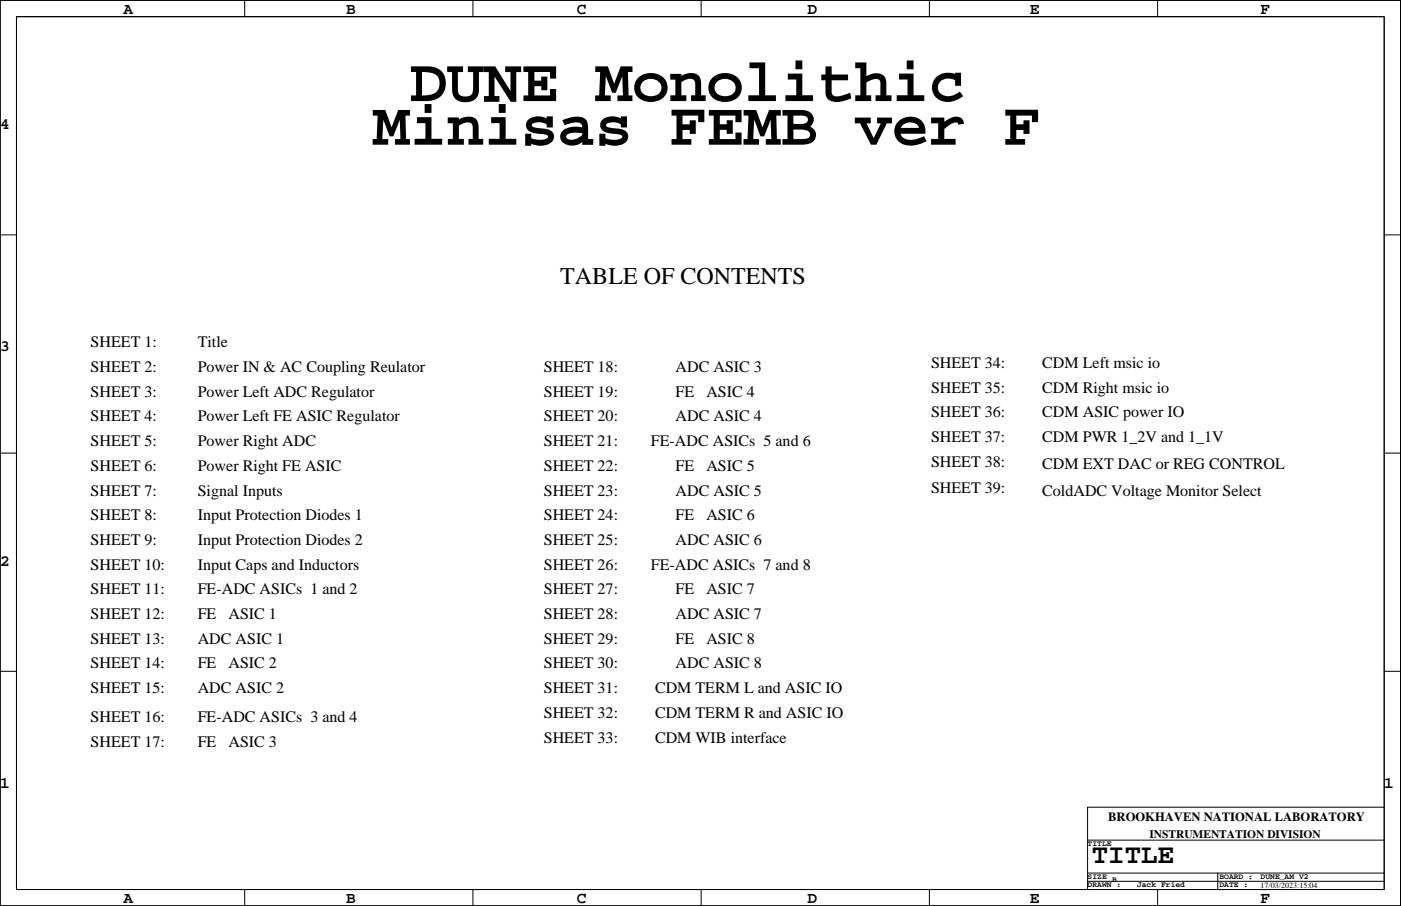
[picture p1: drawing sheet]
<svg xmlns="http://www.w3.org/2000/svg" width="432mm" height="279mm" viewBox="0 0 432 279" stroke-linecap="round" stroke-linejoin="round" font-family="sans-serif">
<defs><g id="words">
<g font-size="19">
<text x="126.3" y="31.2">DUNE Monolithic</text>
<text x="114.9" y="44.6">Minisas FEMB ver F</text>
</g>
<text font-size="8.5" x="336.5" y="266.3">TITLE</text>
<text font-size="7.4" x="172.7" y="87.6">TABLE OF CONTENTS</text>
<g font-size="4.9">
<text x="38.1" y="4.3">A</text>
<text x="106.7" y="4.3">B</text>
<text x="177.8" y="4.3">C</text>
<text x="248.9" y="4.3">D</text>
<text x="317.4" y="4.3">E</text>
<text x="388.5" y="4.3">F</text>
<text x="0" y="39.8">4</text>
<text x="27.9" y="107.1">SHEET 1:</text>
<text x="60.9" y="107.1">Title</text>
<text x="0" y="108.4">3</text>
<text x="287" y="113.5">SHEET 34:</text>
<text x="321.2" y="113.5">CDM Left msic io</text>
<text x="27.9" y="114.7">SHEET 2:</text>
<text x="60.9" y="114.7">Power IN &amp; AC Coupling Reulator</text>
<text x="167.6" y="114.7">SHEET 18:</text>
<text x="208.2" y="114.7">ADC ASIC 3</text>
<text x="27.9" y="122.3">SHEET 3:</text>
<text x="60.9" y="122.3">Power Left ADC Regulator</text>
<text x="167.6" y="122.3">SHEET 19:</text>
<text x="208.2" y="122.3">FE</text>
<text x="217.7" y="122.3">ASIC 4</text>
<text x="287" y="121.1">SHEET 35:</text>
<text x="321.2" y="121.1">CDM Right msic io</text>
<text x="27.9" y="130">SHEET 4:</text>
<text x="60.9" y="130">Power Left FE ASIC Regulator</text>
<text x="167.6" y="130">SHEET 20:</text>
<text x="208.2" y="130">ADC ASIC 4</text>
<text x="287" y="128.7">SHEET 36:</text>
<text x="321.2" y="128.7">CDM ASIC power IO</text>
<text x="27.9" y="137.6">SHEET 5:</text>
<text x="60.9" y="137.6">Power Right ADC</text>
<text x="167.6" y="137.6">SHEET 21:</text>
<text x="200.6" y="137.6">FE-ADC ASICs 5 and 6</text>
<text x="287" y="136.3">SHEET 37:</text>
<text x="321.2" y="136.3">CDM PWR 1_2V and 1_1V</text>
<text x="287" y="143.9">SHEET 38:</text>
<text x="27.9" y="145.2">SHEET 6:</text>
<text x="60.9" y="145.2">Power Right FE ASIC</text>
<text x="167.6" y="145.2">SHEET 22:</text>
<text x="208.2" y="145.2">FE</text>
<text x="217.7" y="145.2">ASIC 5</text>
<text x="321.2" y="144.6">CDM EXT DAC or REG CONTROL</text>
<text x="27.9" y="152.8">SHEET 7:</text>
<text x="60.9" y="152.8">Signal Inputs</text>
<text x="167.6" y="152.8">SHEET 23:</text>
<text x="208.2" y="152.8">ADC ASIC 5</text>
<text x="287" y="152.2">SHEET 39:</text>
<text x="321.2" y="152.8">ColdADC Voltage Monitor Select</text>
<text x="27.9" y="160.4">SHEET 8:</text>
<text x="60.9" y="160.4">Input Protection Diodes 1</text>
<text x="167.6" y="160.4">SHEET 24:</text>
<text x="208.2" y="160.4">FE</text>
<text x="217.7" y="160.4">ASIC 6</text>
<text x="27.9" y="168.1">SHEET 9:</text>
<text x="60.9" y="168.1">Input Protection Diodes 2</text>
<text x="167.6" y="168.1">SHEET 25:</text>
<text x="208.2" y="168.1">ADC ASIC 6</text>
<text x="0" y="174.4">2</text>
<text x="27.9" y="175.7">SHEET 10:</text>
<text x="60.9" y="175.7">Input Caps and Inductors</text>
<text x="167.6" y="175.7">SHEET 26:</text>
<text x="200.6" y="175.7">FE-ADC ASICs 7 and 8</text>
<text x="27.9" y="183.3">SHEET 11:</text>
<text x="60.9" y="183.3">FE-ADC ASICs 1 and 2</text>
<text x="167.6" y="183.3">SHEET 27:</text>
<text x="208.2" y="183.3">FE</text>
<text x="217.7" y="183.3">ASIC 7</text>
<text x="27.9" y="190.9">SHEET 12:</text>
<text x="60.9" y="190.9">FE</text>
<text x="70.4" y="190.9">ASIC 1</text>
<text x="167.6" y="190.9">SHEET 28:</text>
<text x="208.2" y="190.9">ADC ASIC 7</text>
<text x="27.9" y="198.5">SHEET 13:</text>
<text x="60.9" y="198.5">ADC ASIC 1</text>
<text x="167.6" y="198.5">SHEET 29:</text>
<text x="208.2" y="198.5">FE</text>
<text x="217.7" y="198.5">ASIC 8</text>
<text x="27.9" y="206.1">SHEET 14:</text>
<text x="60.9" y="206.1">FE</text>
<text x="70.4" y="206.1">ASIC 2</text>
<text x="167.6" y="206.1">SHEET 30:</text>
<text x="208.2" y="206.1">ADC ASIC 8</text>
<text x="27.9" y="213.8">SHEET 15:</text>
<text x="60.9" y="213.8">ADC ASIC 2</text>
<text x="167.6" y="213.8">SHEET 31:</text>
<text x="201.9" y="213.8">CDM TERM L and ASIC IO</text>
<text x="167.6" y="221.4">SHEET 32:</text>
<text x="201.9" y="221.4">CDM TERM R and ASIC IO</text>
<text x="27.9" y="222.7">SHEET 16:</text>
<text x="60.9" y="222.7">FE-ADC ASICs 3 and 4</text>
<text x="27.9" y="230.3">SHEET 17:</text>
<text x="60.9" y="230.3">FE</text>
<text x="70.4" y="230.3">ASIC 3</text>
<text x="167.6" y="229">SHEET 33:</text>
<text x="201.9" y="229">CDM WIB interface</text>
<text x="0" y="243">1</text>
<text x="426.6" y="243">1</text>
<text x="38.1" y="278.5">A</text>
<text x="106.7" y="278.5">B</text>
<text x="177.8" y="278.5">C</text>
<text x="248.9" y="278.5">D</text>
<text x="317.4" y="278.5">E</text>
<text x="388.5" y="278.5">F</text>
</g>
<text font-size="3.9" x="341.6" y="253.3">BROOKHAVEN NATIONAL LABORATORY</text>
<text font-size="3.5" x="354.2" y="258.5">INSTRUMENTATION DIVISION</text>
<g font-size="2.5">
<text x="335.2" y="260.8">TITLE</text>
<text x="335.2" y="271">SIZE</text>
<text x="335.2" y="273.5">DRAWN :</text>
<text x="342.8" y="271.9">B</text>
<text x="350.4" y="273.5">Jack Fried</text>
<text x="375.8" y="273.5">DATE :</text>
<text x="375.8" y="271">BOARD :</text>
<text x="388.5" y="271">DUNE_AM V2</text>
<text x="388.5" y="273.9">17/03/2023:15:04</text>
</g>
</g></defs>
<g fill="none" stroke="#000" stroke-width=".31">
<path d="M0 .1h431.7v279.3h-431.7zM5.1 5.1h421.5v269.2h-421.5zM75.4 .1v5M145.8 .1v5M216.1 .1v5M286.4 .1v5M356.8 .1v5M0 72.4h5.1M426.6 72.4h5.1M0 139.7h5.1M426.6 139.7h5.1M0 207h5.1"/>
<path d="M426.6 207h5.1M335.2 259.1h91.4M426.6 248.9h-91.4v25.4M75.4 274.3v5.1M145.8 274.3v5.1M216.1 274.3v5.1M286.4 274.3v5.1M335.2 269.2h91.4M335.2 271.8h91.4M356.8 274.3v5.1M375.3 269.2v5.1"/>
</g>
<use href="#words"/>
</svg>
